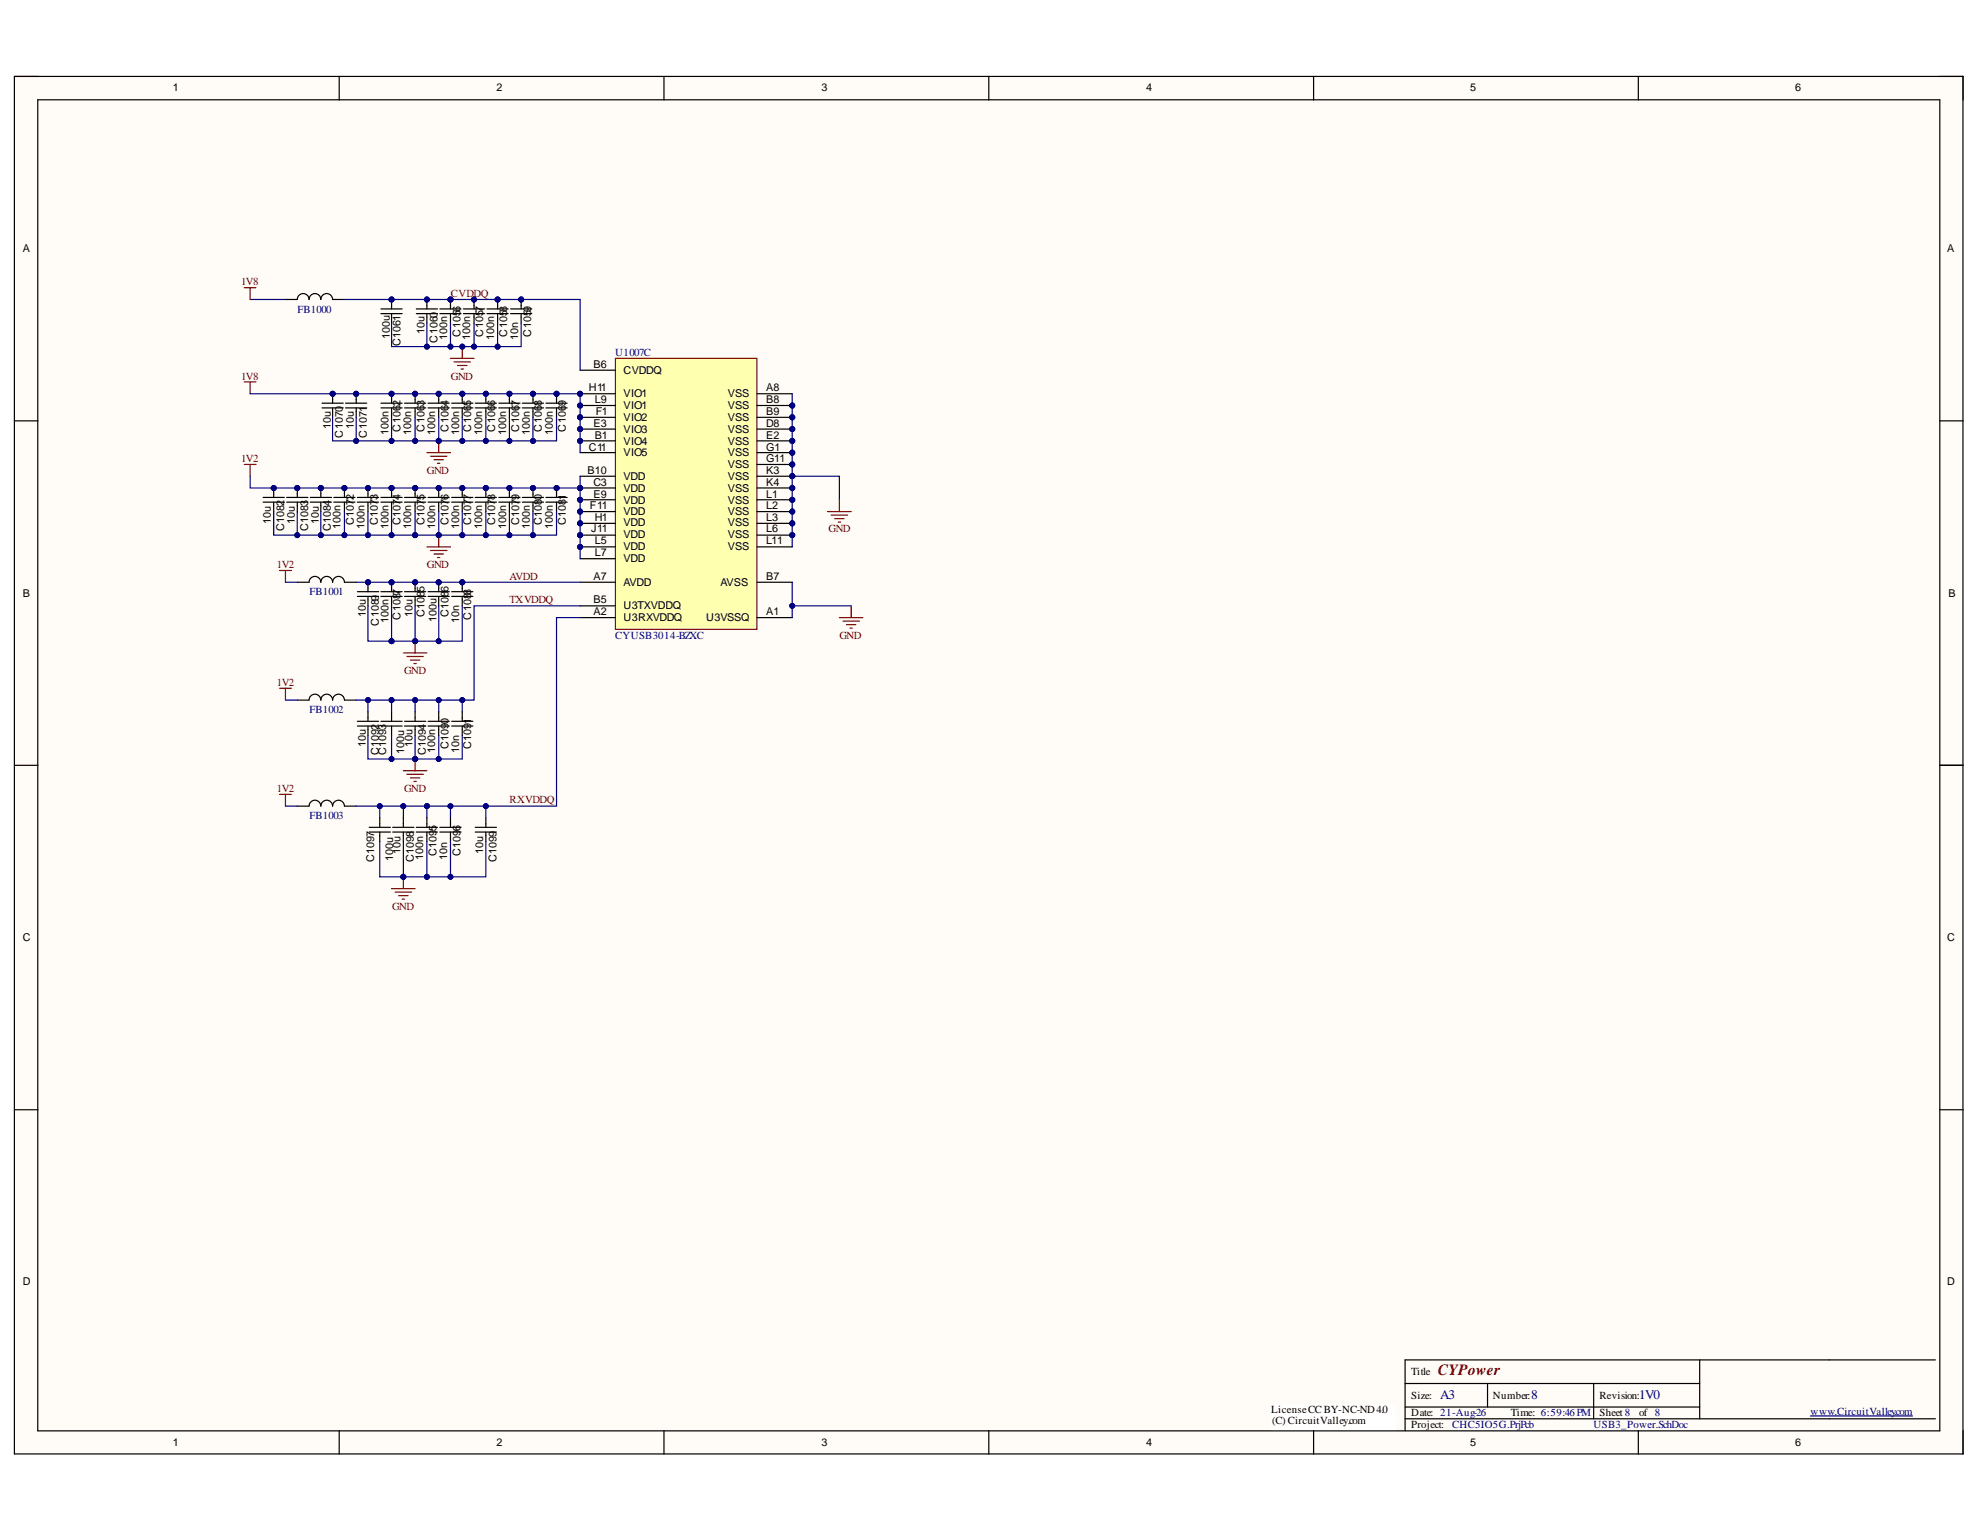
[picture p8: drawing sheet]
<svg xmlns="http://www.w3.org/2000/svg" width="279mm" height="216mm" viewBox="0 0 279 216" stroke-linecap="round" stroke-linejoin="round" font-family="sans-serif">
<defs><g id="words">
<text font-size="2.2" fill="#800000" x="202.9" y="194">CYPower</text>
<g font-size="1.9" fill="#000080">
<text x="203.2" y="197.4">A3</text>
<text x="216.1" y="197.4">8</text>
<text x="231.3" y="197.4">1V0</text>
</g>
<g font-size="1.5">
<text x="24.4" y="12.9">1</text>
<text x="70.1" y="12.9">2</text>
<text x="115.9" y="12.9">3</text>
<text x="161.8" y="12.9">4</text>
<text x="207.4" y="12.9">5</text>
<text x="253.3" y="12.9">6</text>
<text x="3.2" y="35.5">A</text>
<text x="274.8" y="35.5">A</text>
<text x="55" y="47.9" transform="rotate(-90 55 47.9)">100u</text>
<text x="59.9" y="47.2" transform="rotate(-90 59.9 47.2)">10u</text>
<text x="65" y="47.5" transform="rotate(-90 65 47.5)">C105</text>
<text x="65" y="44" transform="rotate(-90 65 44)">6</text>
<text x="68.2" y="47.5" transform="rotate(-90 68.2 47.5)">C105</text>
<text x="68.2" y="44" transform="rotate(-90 68.2 44)">7</text>
<text x="71.6" y="47.5" transform="rotate(-90 71.6 47.5)">C105</text>
<text x="71.6" y="44" transform="rotate(-90 71.6 44)">8</text>
<text x="75" y="47.5" transform="rotate(-90 75 47.5)">C105</text>
<text x="75" y="44" transform="rotate(-90 75 44)">9</text>
<text x="56.5" y="48.9" transform="rotate(-90 56.5 48.9)">C1061</text>
<text x="61.8" y="48.4" transform="rotate(-90 61.8 48.4)">C1060</text>
<text x="63.1" y="48" transform="rotate(-90 63.1 48)">100n</text>
<text x="66.3" y="48" transform="rotate(-90 66.3 48)">100n</text>
<text x="69.7" y="48" transform="rotate(-90 69.7 48)">100n</text>
<text x="73.1" y="48" transform="rotate(-90 73.1 48)">10n</text>
<text x="83.8" y="51.9">B6</text>
<text x="88" y="52.8">CVDDQ</text>
<text x="56.5" y="57.3" transform="rotate(-90 56.5 57.3)">2</text>
<text x="59.9" y="57.3" transform="rotate(-90 59.9 57.3)">3</text>
<text x="63.3" y="57.3" transform="rotate(-90 63.3 57.3)">4</text>
<text x="66.5" y="57.3" transform="rotate(-90 66.5 57.3)">5</text>
<text x="69.9" y="57.3" transform="rotate(-90 69.9 57.3)">6</text>
<text x="73.3" y="57.3" transform="rotate(-90 73.3 57.3)">7</text>
<text x="76.5" y="57.3" transform="rotate(-90 76.5 57.3)">8</text>
<text x="79.9" y="57.3" transform="rotate(-90 79.9 57.3)">9</text>
<text x="83.1" y="55.1">H11</text>
<text x="83.9" y="56.8">L9</text>
<text x="84.1" y="58.5">F1</text>
<text x="88" y="59.4">VIO2</text>
<text x="88" y="56">VIO1</text>
<text x="88" y="57.7">VIO1</text>
<text x="102.7" y="56">VSS</text>
<text x="102.7" y="57.7">VSS</text>
<text x="102.7" y="59.4">VSS</text>
<text x="108.1" y="55.1">A8</text>
<text x="108.1" y="56.8">B8</text>
<text x="108.1" y="58.5">B9</text>
<text x="46.7" y="60.6" transform="rotate(-90 46.7 60.6)">10u</text>
<text x="48.4" y="61.7" transform="rotate(-90 48.4 61.7)">C1070</text>
<text x="49.9" y="60.6" transform="rotate(-90 49.9 60.6)">10u</text>
<text x="51.8" y="61.7" transform="rotate(-90 51.8 61.7)">C1071</text>
<text x="54.8" y="61.4" transform="rotate(-90 54.8 61.4)">100n</text>
<text x="56.5" y="60.9" transform="rotate(-90 56.5 60.9)">C106</text>
<text x="58" y="61.4" transform="rotate(-90 58 61.4)">100n</text>
<text x="59.9" y="60.9" transform="rotate(-90 59.9 60.9)">C106</text>
<text x="61.4" y="61.4" transform="rotate(-90 61.4 61.4)">100n</text>
<text x="63.3" y="60.9" transform="rotate(-90 63.3 60.9)">C106</text>
<text x="64.8" y="61.4" transform="rotate(-90 64.8 61.4)">100n</text>
<text x="66.5" y="60.9" transform="rotate(-90 66.5 60.9)">C106</text>
<text x="68" y="61.4" transform="rotate(-90 68 61.4)">100n</text>
<text x="69.9" y="60.9" transform="rotate(-90 69.9 60.9)">C106</text>
<text x="71.4" y="61.4" transform="rotate(-90 71.4 61.4)">100n</text>
<text x="73.3" y="60.9" transform="rotate(-90 73.3 60.9)">C106</text>
<text x="74.8" y="61.4" transform="rotate(-90 74.8 61.4)">100n</text>
<text x="76.5" y="60.9" transform="rotate(-90 76.5 60.9)">C106</text>
<text x="78" y="61.4" transform="rotate(-90 78 61.4)">100n</text>
<text x="79.9" y="60.9" transform="rotate(-90 79.9 60.9)">C106</text>
<text x="83.1" y="63.6">C11</text>
<text x="83.8" y="60.2">E3</text>
<text x="83.9" y="61.9">B1</text>
<text x="88" y="62.8">VIO4</text>
<text x="88" y="64.3">VIO5</text>
<text x="88" y="61.1">VIO3</text>
<text x="102.7" y="61.1">VSS</text>
<text x="102.7" y="62.8">VSS</text>
<text x="102.7" y="64.3">VSS</text>
<text x="102.7" y="66">VSS</text>
<text x="108.1" y="60.2">D8</text>
<text x="108.1" y="61.9">E2</text>
<text x="108.1" y="63.6">G1</text>
<text x="108.1" y="65.1">G11</text>
<text x="82.9" y="66.8">B10</text>
<text x="83.2" y="71.9">F11</text>
<text x="83.8" y="68.5">C3</text>
<text x="83.8" y="70.2">E9</text>
<text x="88" y="67.7">VDD</text>
<text x="88" y="69.4">VDD</text>
<text x="88" y="71.1">VDD</text>
<text x="102.7" y="67.7">VSS</text>
<text x="102.7" y="69.4">VSS</text>
<text x="102.7" y="71.1">VSS</text>
<text x="108.1" y="66.8">K3</text>
<text x="108.1" y="68.5">K4</text>
<text x="108.1" y="70.2">L1</text>
<text x="108.1" y="71.9">L2</text>
<text x="38.2" y="73.9" transform="rotate(-90 38.2 73.9)">10u</text>
<text x="40.1" y="74.9" transform="rotate(-90 40.1 74.9)">C1082</text>
<text x="41.6" y="73.9" transform="rotate(-90 41.6 73.9)">10u</text>
<text x="43.5" y="74.9" transform="rotate(-90 43.5 74.9)">C1083</text>
<text x="45" y="73.9" transform="rotate(-90 45 73.9)">10u</text>
<text x="46.7" y="74.9" transform="rotate(-90 46.7 74.9)">C1084</text>
<text x="48.1" y="74.6" transform="rotate(-90 48.1 74.6)">100n</text>
<text x="49.9" y="74.1" transform="rotate(-90 49.9 74.1)">C1072</text>
<text x="51.4" y="74.6" transform="rotate(-90 51.4 74.6)">100n</text>
<text x="53.3" y="74.1" transform="rotate(-90 53.3 74.1)">C1073</text>
<text x="54.8" y="74.6" transform="rotate(-90 54.8 74.6)">100n</text>
<text x="56.5" y="74.1" transform="rotate(-90 56.5 74.1)">C1074</text>
<text x="58" y="74.6" transform="rotate(-90 58 74.6)">100n</text>
<text x="59.9" y="74.1" transform="rotate(-90 59.9 74.1)">C1075</text>
<text x="61.4" y="74.6" transform="rotate(-90 61.4 74.6)">100n</text>
<text x="63.3" y="74.1" transform="rotate(-90 63.3 74.1)">C1076</text>
<text x="64.8" y="74.6" transform="rotate(-90 64.8 74.6)">100n</text>
<text x="66.5" y="74.1" transform="rotate(-90 66.5 74.1)">C1077</text>
<text x="68" y="74.6" transform="rotate(-90 68 74.6)">100n</text>
<text x="69.9" y="74.1" transform="rotate(-90 69.9 74.1)">C1078</text>
<text x="71.4" y="74.6" transform="rotate(-90 71.4 74.6)">100n</text>
<text x="73.3" y="74.1" transform="rotate(-90 73.3 74.1)">C1079</text>
<text x="74.8" y="74.6" transform="rotate(-90 74.8 74.6)">100n</text>
<text x="76.5" y="74.1" transform="rotate(-90 76.5 74.1)">C1080</text>
<text x="78" y="74.6" transform="rotate(-90 78 74.6)">100n</text>
<text x="79.9" y="74.1" transform="rotate(-90 79.9 74.1)">C1081</text>
<text x="83.4" y="75.1">J11</text>
<text x="83.9" y="73.6">H1</text>
<text x="83.9" y="76.8">L5</text>
<text x="88" y="72.7">VDD</text>
<text x="88" y="74.3">VDD</text>
<text x="88" y="76">VDD</text>
<text x="88" y="77.6">VDD</text>
<text x="102.7" y="72.7">VSS</text>
<text x="102.7" y="74.3">VSS</text>
<text x="102.7" y="76">VSS</text>
<text x="102.7" y="77.6">VSS</text>
<text x="108.1" y="73.6">L3</text>
<text x="108.1" y="75.1">L6</text>
<text x="108.1" y="76.8">L11</text>
<text x="56.5" y="83.9" transform="rotate(-90 56.5 83.9)">7</text>
<text x="66.5" y="83.9" transform="rotate(-90 66.5 83.9)">8</text>
<text x="83.8" y="81.9">A7</text>
<text x="83.9" y="78.5">L7</text>
<text x="88" y="82.7">AVDD</text>
<text x="88" y="79.3">VDD</text>
<text x="101.7" y="82.7">AVSS</text>
<text x="108.1" y="81.9">B7</text>
<text x="3.2" y="84.2">B</text>
<text x="51.6" y="87.1" transform="rotate(-90 51.6 87.1)">10u</text>
<text x="53.5" y="88.3" transform="rotate(-90 53.5 88.3)">C1089</text>
<text x="54.8" y="88" transform="rotate(-90 54.8 88)">100n</text>
<text x="56.5" y="87.5" transform="rotate(-90 56.5 87.5)">C108</text>
<text x="58.2" y="87.1" transform="rotate(-90 58.2 87.1)">10u</text>
<text x="59.9" y="87.1" transform="rotate(-90 59.9 87.1)">C1085</text>
<text x="61.6" y="87.8" transform="rotate(-90 61.6 87.8)">100u</text>
<text x="63.3" y="87.1" transform="rotate(-90 63.3 87.1)">C1086</text>
<text x="64.8" y="88" transform="rotate(-90 64.8 88)">10n</text>
<text x="66.5" y="87.5" transform="rotate(-90 66.5 87.5)">C108</text>
<text x="83.8" y="86.8">A2</text>
<text x="83.8" y="85.1">B5</text>
<text x="88" y="87.6">U3RXVDDQ</text>
<text x="88" y="85.9">U3TXVDDQ</text>
<text x="99.7" y="87.6">U3VSSQ</text>
<text x="108.1" y="86.8">A1</text>
<text x="275" y="84.2">B</text>
<text x="51.6" y="105.4" transform="rotate(-90 51.6 105.4)">10u</text>
<text x="53.5" y="106.6" transform="rotate(-90 53.5 106.6)">C1092</text>
<text x="54.5" y="106.6" transform="rotate(-90 54.5 106.6)">C1093</text>
<text x="57" y="106.4" transform="rotate(-90 57 106.4)">100u</text>
<text x="58.2" y="105.4" transform="rotate(-90 58.2 105.4)">10u</text>
<text x="60.1" y="106.6" transform="rotate(-90 60.1 106.6)">C1094</text>
<text x="61.4" y="106.2" transform="rotate(-90 61.4 106.2)">100n</text>
<text x="63.3" y="105.7" transform="rotate(-90 63.3 105.7)">C109</text>
<text x="63.3" y="102.2" transform="rotate(-90 63.3 102.2)">0</text>
<text x="64.8" y="106.2" transform="rotate(-90 64.8 106.2)">10n</text>
<text x="66.5" y="105.7" transform="rotate(-90 66.5 105.7)">C109</text>
<text x="66.5" y="102.2" transform="rotate(-90 66.5 102.2)">1</text>
<text x="61.6" y="117.2" transform="rotate(-90 61.6 117.2)">5</text>
<text x="65" y="117.2" transform="rotate(-90 65 117.2)">6</text>
<text x="52.8" y="121.6" transform="rotate(-90 52.8 121.6)">C1097</text>
<text x="55.5" y="121.5" transform="rotate(-90 55.5 121.5)">100u</text>
<text x="56.5" y="120.4" transform="rotate(-90 56.5 120.4)">10u</text>
<text x="58.4" y="121.6" transform="rotate(-90 58.4 121.6)">C1098</text>
<text x="59.7" y="121.3" transform="rotate(-90 59.7 121.3)">100n</text>
<text x="61.6" y="120.8" transform="rotate(-90 61.6 120.8)">C109</text>
<text x="63.1" y="121.3" transform="rotate(-90 63.1 121.3)">10n</text>
<text x="65" y="120.8" transform="rotate(-90 65 120.8)">C109</text>
<text x="68.2" y="120.4" transform="rotate(-90 68.2 120.4)">10u</text>
<text x="70.1" y="121.6" transform="rotate(-90 70.1 121.6)">C1099</text>
<text x="3.2" y="132.8">C</text>
<text x="274.8" y="132.8">C</text>
<text x="3.2" y="181.3">D</text>
<text x="274.8" y="181.3">D</text>
<text x="199.2" y="194">Title</text>
<text x="199.2" y="197.4">Size:</text>
<text x="210.7" y="197.4">Number:</text>
<text x="225.7" y="197.4">Revision:</text>
<text x="179.4" y="199.4">LicenseCCBY-NC-ND4.0</text>
<text x="179.5" y="201">(C) CircuitValley.com</text>
<text x="199.2" y="199.8">Date: 21-Aug-26</text>
<text x="199.2" y="201.5">Project:</text>
<text x="213.2" y="199.8">Time: 6:59:46PM</text>
<text x="225.7" y="199.8">Sheet8</text>
<text x="231.3" y="199.8">of 8</text>
<text x="24.4" y="204">1</text>
<text x="70.1" y="204">2</text>
<text x="115.9" y="204">3</text>
<text x="161.8" y="204">4</text>
<text x="207.4" y="204">5</text>
<text x="253.3" y="204">6</text>
</g>
<g font-size="1.5" fill="#800000">
<text x="34" y="40.3">1V8</text>
<text x="63.6" y="42">CVDDQ</text>
<text x="34" y="53.6">1V8</text>
<text x="63.6" y="53.6">GND</text>
<text x="34" y="65.1">1V2</text>
<text x="60.2" y="66.8">GND</text>
<text x="116.9" y="75.1">GND</text>
<text x="39.1" y="80.2">1V2</text>
<text x="60.2" y="80.2">GND</text>
<text x="71.9" y="81.9">AVDD</text>
<text x="71.9" y="85.1">TXVDDQ</text>
<text x="57" y="95.1">GND</text>
<text x="118.4" y="90.2">GND</text>
<text x="39.1" y="96.8">1V2</text>
<text x="39.1" y="111.8">1V2</text>
<text x="57" y="111.8">GND</text>
<text x="71.9" y="113.3">RXVDDQ</text>
<text x="55.3" y="128.4">GND</text>
</g>
<g font-size="1.5" fill="#000080">
<text x="42" y="44.2">FB1000</text>
<text x="86.8" y="50.2">U1007C</text>
<text x="43.7" y="83.9">FB1001</text>
<text x="86.8" y="90.2">CYUSB3014-BZXC</text>
<text x="43.7" y="100.7">FB1002</text>
<text x="43.7" y="115.5">FB1003</text>
<text x="204.9" y="201.5">CHC5IO5G.PrjPcb</text>
<text x="224.9" y="201.5">USB3_Power.SchDoc</text>
<text x="255.5" y="199.6">www.CircuitValley.com</text>
</g>
</g></defs>
<g fill="#fffcf8">
<path d="M2 10.8h275v194.4h-275z" fill-rule="evenodd"/>
<path d="M5.4 14.1h268.3v187.8h-268.3z" fill-rule="evenodd"/>
</g>
<g fill="none" stroke="#000" stroke-width=".17">
<path d="M5.3 14.1h268.4v187.8h-268.4zM47.9 10.8v3.3M93.7 10.8v3.3M139.5 10.8v3.3M185.4 10.8v3.3M231.2 10.8v3.3M2 59.4h3.4M40.3 42.3h1.7a.83 .83 0 0 1 .8-.9 .83 .83 0 0 1 .8 .9 .83 .83 0 0 1 .8-.9 .83 .83 0 0 1 .9 .9 .83 .83 0 0 1 .8-.9 .83 .83 0 0 1 .8 .9h1.7M273.7 59.4h3.3M2 108h3.4M273.7 108h3.3M2 156.6h3.4"/>
<path d="M273.7 156.6h3.3M198.3 195.2h41.5M198.3 198.5h41.5M209.9 195.2v3.3M224.9 195.2v5M239.8 191.9v8.3M273.1 191.9h-74.8v10M47.9 201.9v3.3M93.7 201.9v3.3M139.5 201.9v3.3M185.4 201.9v3.3M198.3 200.2h74.8"/>
<path d="M231.2 201.9v3.3M277 205.2h-275v-194.4h275v194.4"/>
</g>
<path d="M35.3 42.3h5M255.5 199.8h14.4" fill="none" stroke="#000080" stroke-width=".17"/>
<path d="M34.5 40.6h1.6M35.3 40.6v1.7" fill="none" stroke="#800000" stroke-width=".17"/>
<circle cx="63.6" cy="42.3" r=".33" fill="#000080"/>
<circle cx="63.6" cy="42.3" r=".33" fill="none" stroke="#000080" stroke-width=".17"/>
<path d="M63.6 42.3v.8M63.6 44.8v.8" fill="none" stroke="#000" stroke-width=".17"/>
<circle cx="63.6" cy="42.3" r=".33" fill="#000080"/>
<circle cx="63.6" cy="42.3" r=".33" fill="none" stroke="#000080" stroke-width=".17"/>
<path d="M62.1 43.6h3M62.1 44.3h3M63.6 43.1v.5M63.6 44.3v.5" fill="none" stroke="#000" stroke-width=".17"/>
<circle cx="73.5" cy="42.3" r=".33" fill="#000080"/>
<circle cx="73.5" cy="42.3" r=".33" fill="none" stroke="#000080" stroke-width=".17"/>
<path d="M73.5 42.3v.8M73.5 44.8v.8" fill="none" stroke="#000" stroke-width=".17"/>
<circle cx="73.5" cy="42.3" r=".33" fill="#000080"/>
<circle cx="73.5" cy="42.3" r=".33" fill="none" stroke="#000080" stroke-width=".17"/>
<path d="M72 43.6h3M72 44.3h3M73.5 43.1v.5M73.5 44.3v.5" fill="none" stroke="#000" stroke-width=".17"/>
<circle cx="60.2" cy="42.3" r=".33" fill="#000080"/>
<circle cx="60.2" cy="42.3" r=".33" fill="none" stroke="#000080" stroke-width=".17"/>
<path d="M60.2 42.3v.8" fill="none" stroke="#000" stroke-width=".17"/>
<circle cx="60.2" cy="42.3" r=".33" fill="#000080"/>
<circle cx="60.2" cy="42.3" r=".33" fill="none" stroke="#000080" stroke-width=".17"/>
<path d="M58.7 44.3h3M58.7 43.6h3M60.2 43.1v.5M60.2 44.3v1.3" fill="none" stroke="#000" stroke-width=".17"/>
<circle cx="66.9" cy="42.3" r=".33" fill="#000080"/>
<circle cx="66.9" cy="42.3" r=".33" fill="none" stroke="#000080" stroke-width=".17"/>
<path d="M66.9 42.3v.8M66.9 44.8v.8" fill="none" stroke="#000" stroke-width=".17"/>
<circle cx="66.9" cy="42.3" r=".33" fill="#000080"/>
<circle cx="66.9" cy="42.3" r=".33" fill="none" stroke="#000080" stroke-width=".17"/>
<path d="M65.4 43.6h3M65.4 44.3h3M66.9 43.1v.5M66.9 44.3v.5" fill="none" stroke="#000" stroke-width=".17"/>
<circle cx="70.2" cy="42.3" r=".33" fill="#000080"/>
<circle cx="70.2" cy="42.3" r=".33" fill="none" stroke="#000080" stroke-width=".17"/>
<path d="M70.2 42.3v.8M70.2 44.8v.8" fill="none" stroke="#000" stroke-width=".17"/>
<circle cx="70.2" cy="42.3" r=".33" fill="#000080"/>
<g fill="none" stroke="#000080" stroke-width=".17">
<path d="M70.2 45.6v3.3"/>
<circle cx="70.2" cy="42.3" r=".33"/>
</g>
<path d="M68.7 43.6h3M68.7 44.3h3M70.2 43.1v.5M70.2 44.3v.5" fill="none" stroke="#000" stroke-width=".17"/>
<circle cx="70.2" cy="48.9" r=".33" fill="#000080"/>
<g fill="none" stroke="#000080" stroke-width=".17">
<path d="M66.9 45.6v3.3"/>
<circle cx="70.2" cy="48.9" r=".33"/>
</g>
<circle cx="66.9" cy="48.9" r=".33" fill="#000080"/>
<g fill="none" stroke="#000080" stroke-width=".17">
<path d="M63.6 45.6v3.3h9.9v-3.3"/>
<circle cx="66.9" cy="48.9" r=".33"/>
</g>
<circle cx="63.6" cy="48.9" r=".33" fill="#000080"/>
<circle cx="63.6" cy="48.9" r=".33" fill="none" stroke="#000080" stroke-width=".17"/>
<circle cx="65.2" cy="48.9" r=".33" fill="#000080"/>
<circle cx="65.2" cy="48.9" r=".33" fill="none" stroke="#000080" stroke-width=".17"/>
<circle cx="66.9" cy="48.9" r=".33" fill="#000080"/>
<circle cx="66.9" cy="48.9" r=".33" fill="none" stroke="#000080" stroke-width=".17"/>
<circle cx="70.2" cy="48.9" r=".33" fill="#000080"/>
<g fill="none" stroke="#000080" stroke-width=".17">
<path d="M60.2 45.6v3.3h3.4"/>
<circle cx="70.2" cy="48.9" r=".33"/>
</g>
<circle cx="60.2" cy="48.9" r=".33" fill="#000080"/>
<circle cx="60.2" cy="48.9" r=".33" fill="none" stroke="#000080" stroke-width=".17"/>
<circle cx="63.6" cy="48.9" r=".33" fill="#000080"/>
<circle cx="63.6" cy="48.9" r=".33" fill="none" stroke="#000080" stroke-width=".17"/>
<path d="M63.6 50.6h3.3M64.1 51.1h2.3M64.6 51.6h1.3M65.1 52.1h.3M65.2 48.9v1.7" fill="none" stroke="#800000" stroke-width=".17"/>
<circle cx="65.2" cy="48.9" r=".33" fill="#000080"/>
<circle cx="65.2" cy="48.9" r=".33" fill="none" stroke="#000080" stroke-width=".17"/>
<circle cx="81.9" cy="62.2" r=".33" fill="#000080"/>
<circle cx="81.9" cy="62.2" r=".33" fill="none" stroke="#000080" stroke-width=".17"/>
<circle cx="111.8" cy="57.2" r=".33" fill="#000080"/>
<circle cx="111.8" cy="57.2" r=".33" fill="none" stroke="#000080" stroke-width=".17"/>
<circle cx="111.8" cy="58.9" r=".33" fill="#000080"/>
<circle cx="111.8" cy="58.9" r=".33" fill="none" stroke="#000080" stroke-width=".17"/>
<circle cx="81.9" cy="68.9" r=".33" fill="#000080"/>
<circle cx="81.9" cy="68.9" r=".33" fill="none" stroke="#000080" stroke-width=".17"/>
<circle cx="111.8" cy="60.5" r=".33" fill="#000080"/>
<circle cx="111.8" cy="60.5" r=".33" fill="none" stroke="#000080" stroke-width=".17"/>
<circle cx="111.8" cy="62.2" r=".33" fill="#000080"/>
<circle cx="111.8" cy="62.2" r=".33" fill="none" stroke="#000080" stroke-width=".17"/>
<circle cx="81.9" cy="60.5" r=".33" fill="#000080"/>
<circle cx="81.9" cy="60.5" r=".33" fill="none" stroke="#000080" stroke-width=".17"/>
<circle cx="81.9" cy="70.5" r=".33" fill="#000080"/>
<circle cx="81.9" cy="70.5" r=".33" fill="none" stroke="#000080" stroke-width=".17"/>
<circle cx="81.9" cy="58.9" r=".33" fill="#000080"/>
<circle cx="81.9" cy="58.9" r=".33" fill="none" stroke="#000080" stroke-width=".17"/>
<circle cx="81.9" cy="72.2" r=".33" fill="#000080"/>
<circle cx="81.9" cy="72.2" r=".33" fill="none" stroke="#000080" stroke-width=".17"/>
<circle cx="111.8" cy="63.9" r=".33" fill="#000080"/>
<circle cx="111.8" cy="63.9" r=".33" fill="none" stroke="#000080" stroke-width=".17"/>
<circle cx="111.8" cy="65.5" r=".33" fill="#000080"/>
<circle cx="111.8" cy="65.5" r=".33" fill="none" stroke="#000080" stroke-width=".17"/>
<circle cx="81.9" cy="73.8" r=".33" fill="#000080"/>
<circle cx="81.9" cy="73.8" r=".33" fill="none" stroke="#000080" stroke-width=".17"/>
<circle cx="81.9" cy="55.6" r=".33" fill="#000080"/>
<circle cx="81.9" cy="55.6" r=".33" fill="none" stroke="#000080" stroke-width=".17"/>
<circle cx="81.9" cy="75.5" r=".33" fill="#000080"/>
<circle cx="81.9" cy="75.5" r=".33" fill="none" stroke="#000080" stroke-width=".17"/>
<circle cx="111.8" cy="67.2" r=".33" fill="#000080"/>
<circle cx="111.8" cy="67.2" r=".33" fill="none" stroke="#000080" stroke-width=".17"/>
<circle cx="111.8" cy="68.9" r=".33" fill="#000080"/>
<circle cx="111.8" cy="68.9" r=".33" fill="none" stroke="#000080" stroke-width=".17"/>
<circle cx="111.8" cy="70.5" r=".33" fill="#000080"/>
<circle cx="111.8" cy="70.5" r=".33" fill="none" stroke="#000080" stroke-width=".17"/>
<circle cx="111.8" cy="72.2" r=".33" fill="#000080"/>
<circle cx="111.8" cy="72.2" r=".33" fill="none" stroke="#000080" stroke-width=".17"/>
<circle cx="111.8" cy="73.8" r=".33" fill="#000080"/>
<circle cx="111.8" cy="73.8" r=".33" fill="none" stroke="#000080" stroke-width=".17"/>
<circle cx="81.9" cy="77.2" r=".33" fill="#000080"/>
<circle cx="81.9" cy="77.2" r=".33" fill="none" stroke="#000080" stroke-width=".17"/>
<circle cx="111.8" cy="75.5" r=".33" fill="#000080"/>
<circle cx="111.8" cy="75.5" r=".33" fill="none" stroke="#000080" stroke-width=".17"/>
<circle cx="81.9" cy="57.2" r=".33" fill="#000080"/>
<circle cx="81.9" cy="57.2" r=".33" fill="none" stroke="#000080" stroke-width=".17"/>
<path d="M86.8 50.6h20v38.2h-20z" fill-rule="evenodd" fill="#ffffb0"/>
<path d="M86.8 50.6h20v38.2h-20z" fill="none" stroke="#800000" stroke-width=".17"/>
<path d="M106.8 55.6h5M81.9 62.2h4.9M81.9 87.2h4.9M81.9 82.2h4.9M106.8 87.2h5" fill="none" stroke="#000" stroke-width=".17"/>
<circle cx="81.9" cy="62.2" r=".33" fill="#000080"/>
<circle cx="81.9" cy="62.2" r=".33" fill="none" stroke="#000080" stroke-width=".17"/>
<path d="M106.8 57.2h5M106.8 82.2h5" fill="none" stroke="#000" stroke-width=".17"/>
<circle cx="111.8" cy="57.2" r=".33" fill="#000080"/>
<circle cx="111.8" cy="57.2" r=".33" fill="none" stroke="#000080" stroke-width=".17"/>
<path d="M106.8 58.9h5" fill="none" stroke="#000" stroke-width=".17"/>
<circle cx="111.8" cy="58.9" r=".33" fill="#000080"/>
<circle cx="111.8" cy="58.9" r=".33" fill="none" stroke="#000080" stroke-width=".17"/>
<path d="M81.9 67.2h4.9M81.9 68.9h4.9" fill="none" stroke="#000" stroke-width=".17"/>
<circle cx="81.9" cy="68.9" r=".33" fill="#000080"/>
<circle cx="81.9" cy="68.9" r=".33" fill="none" stroke="#000080" stroke-width=".17"/>
<path d="M81.9 63.9h4.9M106.8 60.6h5" fill="none" stroke="#000" stroke-width=".17"/>
<circle cx="111.8" cy="60.5" r=".33" fill="#000080"/>
<circle cx="111.8" cy="60.5" r=".33" fill="none" stroke="#000080" stroke-width=".17"/>
<path d="M106.8 62.2h5" fill="none" stroke="#000" stroke-width=".17"/>
<circle cx="111.8" cy="62.2" r=".33" fill="#000080"/>
<circle cx="111.8" cy="62.2" r=".33" fill="none" stroke="#000080" stroke-width=".17"/>
<path d="M81.9 60.6h4.9" fill="none" stroke="#000" stroke-width=".17"/>
<circle cx="81.9" cy="60.5" r=".33" fill="#000080"/>
<circle cx="81.9" cy="60.5" r=".33" fill="none" stroke="#000080" stroke-width=".17"/>
<path d="M81.9 70.5h4.9" fill="none" stroke="#000" stroke-width=".17"/>
<circle cx="81.9" cy="70.5" r=".33" fill="#000080"/>
<circle cx="81.9" cy="70.5" r=".33" fill="none" stroke="#000080" stroke-width=".17"/>
<path d="M81.9 58.9h4.9" fill="none" stroke="#000" stroke-width=".17"/>
<circle cx="81.9" cy="58.9" r=".33" fill="#000080"/>
<circle cx="81.9" cy="58.9" r=".33" fill="none" stroke="#000080" stroke-width=".17"/>
<path d="M81.9 72.2h4.9" fill="none" stroke="#000" stroke-width=".17"/>
<circle cx="81.9" cy="72.2" r=".33" fill="#000080"/>
<circle cx="81.9" cy="72.2" r=".33" fill="none" stroke="#000080" stroke-width=".17"/>
<path d="M106.8 63.9h5" fill="none" stroke="#000" stroke-width=".17"/>
<circle cx="111.8" cy="63.9" r=".33" fill="#000080"/>
<circle cx="111.8" cy="63.9" r=".33" fill="none" stroke="#000080" stroke-width=".17"/>
<path d="M106.8 65.5h5" fill="none" stroke="#000" stroke-width=".17"/>
<circle cx="111.8" cy="65.5" r=".33" fill="#000080"/>
<circle cx="111.8" cy="65.5" r=".33" fill="none" stroke="#000080" stroke-width=".17"/>
<path d="M81.9 73.9h4.9" fill="none" stroke="#000" stroke-width=".17"/>
<circle cx="81.9" cy="73.8" r=".33" fill="#000080"/>
<circle cx="81.9" cy="73.8" r=".33" fill="none" stroke="#000080" stroke-width=".17"/>
<path d="M81.9 55.6h4.9" fill="none" stroke="#000" stroke-width=".17"/>
<circle cx="81.9" cy="55.6" r=".33" fill="#000080"/>
<circle cx="81.9" cy="55.6" r=".33" fill="none" stroke="#000080" stroke-width=".17"/>
<path d="M81.9 75.5h4.9" fill="none" stroke="#000" stroke-width=".17"/>
<circle cx="81.9" cy="75.5" r=".33" fill="#000080"/>
<circle cx="81.9" cy="75.5" r=".33" fill="none" stroke="#000080" stroke-width=".17"/>
<path d="M106.8 67.2h5" fill="none" stroke="#000" stroke-width=".17"/>
<circle cx="111.8" cy="67.2" r=".33" fill="#000080"/>
<circle cx="111.8" cy="67.2" r=".33" fill="none" stroke="#000080" stroke-width=".17"/>
<path d="M106.8 68.9h5" fill="none" stroke="#000" stroke-width=".17"/>
<circle cx="111.8" cy="68.9" r=".33" fill="#000080"/>
<circle cx="111.8" cy="68.9" r=".33" fill="none" stroke="#000080" stroke-width=".17"/>
<path d="M106.8 70.5h5" fill="none" stroke="#000" stroke-width=".17"/>
<circle cx="111.8" cy="70.5" r=".33" fill="#000080"/>
<circle cx="111.8" cy="70.5" r=".33" fill="none" stroke="#000080" stroke-width=".17"/>
<path d="M106.8 72.2h5" fill="none" stroke="#000" stroke-width=".17"/>
<circle cx="111.8" cy="72.2" r=".33" fill="#000080"/>
<circle cx="111.8" cy="72.2" r=".33" fill="none" stroke="#000080" stroke-width=".17"/>
<path d="M106.8 73.9h5" fill="none" stroke="#000" stroke-width=".17"/>
<circle cx="111.8" cy="73.8" r=".33" fill="#000080"/>
<circle cx="111.8" cy="73.8" r=".33" fill="none" stroke="#000080" stroke-width=".17"/>
<path d="M81.9 77.2h4.9" fill="none" stroke="#000" stroke-width=".17"/>
<circle cx="81.9" cy="77.2" r=".33" fill="#000080"/>
<circle cx="81.9" cy="77.2" r=".33" fill="none" stroke="#000080" stroke-width=".17"/>
<path d="M106.8 75.5h5" fill="none" stroke="#000" stroke-width=".17"/>
<circle cx="111.8" cy="75.5" r=".33" fill="#000080"/>
<circle cx="111.8" cy="75.5" r=".33" fill="none" stroke="#000080" stroke-width=".17"/>
<path d="M81.9 57.2h4.9M81.9 78.8h4.9" fill="none" stroke="#000" stroke-width=".17"/>
<circle cx="81.9" cy="57.2" r=".33" fill="#000080"/>
<circle cx="81.9" cy="57.2" r=".33" fill="none" stroke="#000080" stroke-width=".17"/>
<path d="M81.9 52.2h4.9M106.8 77.2h5M81.9 85.5h4.9" fill="none" stroke="#000" stroke-width=".17"/>
<path d="M34.5 53.9h1.6M35.3 53.9v1.7" fill="none" stroke="#800000" stroke-width=".17"/>
<circle cx="55.3" cy="55.6" r=".33" fill="#000080"/>
<circle cx="55.3" cy="55.6" r=".33" fill="none" stroke="#000080" stroke-width=".17"/>
<path d="M55.3 55.6v.8M55.3 58.1v.8" fill="none" stroke="#000" stroke-width=".17"/>
<circle cx="55.3" cy="55.6" r=".33" fill="#000080"/>
<circle cx="55.3" cy="55.6" r=".33" fill="none" stroke="#000080" stroke-width=".17"/>
<path d="M53.8 56.9h2.9M53.8 57.6h2.9M55.3 56.4v.5M55.3 57.6v.5" fill="none" stroke="#000" stroke-width=".17"/>
<circle cx="58.6" cy="55.6" r=".33" fill="#000080"/>
<circle cx="58.6" cy="55.6" r=".33" fill="none" stroke="#000080" stroke-width=".17"/>
<path d="M58.6 55.6v.8M58.6 58.1v.8" fill="none" stroke="#000" stroke-width=".17"/>
<circle cx="58.6" cy="55.6" r=".33" fill="#000080"/>
<circle cx="58.6" cy="55.6" r=".33" fill="none" stroke="#000080" stroke-width=".17"/>
<path d="M57.1 56.9h3M57.1 57.6h3M58.6 56.4v.5M58.6 57.6v.5" fill="none" stroke="#000" stroke-width=".17"/>
<circle cx="61.9" cy="55.6" r=".33" fill="#000080"/>
<circle cx="61.9" cy="55.6" r=".33" fill="none" stroke="#000080" stroke-width=".17"/>
<path d="M61.9 55.6v.8M61.9 58.1v.8" fill="none" stroke="#000" stroke-width=".17"/>
<circle cx="61.9" cy="55.6" r=".33" fill="#000080"/>
<circle cx="61.9" cy="55.6" r=".33" fill="none" stroke="#000080" stroke-width=".17"/>
<path d="M60.4 56.9h3M60.4 57.6h3M61.9 56.4v.5M61.9 57.6v.5" fill="none" stroke="#000" stroke-width=".17"/>
<circle cx="65.2" cy="55.6" r=".33" fill="#000080"/>
<circle cx="65.2" cy="55.6" r=".33" fill="none" stroke="#000080" stroke-width=".17"/>
<path d="M65.2 55.6v.8M65.2 58.1v.8" fill="none" stroke="#000" stroke-width=".17"/>
<circle cx="65.2" cy="55.6" r=".33" fill="#000080"/>
<circle cx="65.2" cy="55.6" r=".33" fill="none" stroke="#000080" stroke-width=".17"/>
<path d="M63.7 56.9h3M63.7 57.6h3M65.2 56.4v.5M65.2 57.6v.5" fill="none" stroke="#000" stroke-width=".17"/>
<circle cx="68.6" cy="55.6" r=".33" fill="#000080"/>
<circle cx="68.6" cy="55.6" r=".33" fill="none" stroke="#000080" stroke-width=".17"/>
<path d="M68.6 55.6v.8M68.6 58.1v.8" fill="none" stroke="#000" stroke-width=".17"/>
<circle cx="68.6" cy="55.6" r=".33" fill="#000080"/>
<circle cx="68.6" cy="55.6" r=".33" fill="none" stroke="#000080" stroke-width=".17"/>
<path d="M67.1 56.9h3M67.1 57.6h3M68.6 56.4v.5M68.6 57.6v.5" fill="none" stroke="#000" stroke-width=".17"/>
<circle cx="71.9" cy="55.6" r=".33" fill="#000080"/>
<circle cx="71.9" cy="55.6" r=".33" fill="none" stroke="#000080" stroke-width=".17"/>
<path d="M71.9 55.6v.8M71.9 58.1v.8" fill="none" stroke="#000" stroke-width=".17"/>
<circle cx="71.9" cy="55.6" r=".33" fill="#000080"/>
<circle cx="71.9" cy="55.6" r=".33" fill="none" stroke="#000080" stroke-width=".17"/>
<path d="M70.4 56.9h3M70.4 57.6h3M71.9 56.4v.5M71.9 57.6v.5" fill="none" stroke="#000" stroke-width=".17"/>
<circle cx="50.3" cy="55.6" r=".33" fill="#000080"/>
<circle cx="50.3" cy="55.6" r=".33" fill="none" stroke="#000080" stroke-width=".17"/>
<path d="M50.3 55.6v.8" fill="none" stroke="#000" stroke-width=".17"/>
<circle cx="50.3" cy="55.6" r=".33" fill="#000080"/>
<circle cx="50.3" cy="55.6" r=".33" fill="none" stroke="#000080" stroke-width=".17"/>
<path d="M48.8 57.6h3M48.8 56.9h3M50.3 56.4v.5M50.3 57.6v1.3" fill="none" stroke="#000" stroke-width=".17"/>
<circle cx="75.2" cy="55.6" r=".33" fill="#000080"/>
<circle cx="75.2" cy="55.6" r=".33" fill="none" stroke="#000080" stroke-width=".17"/>
<path d="M75.2 55.6v.8M75.2 58.1v.8" fill="none" stroke="#000" stroke-width=".17"/>
<circle cx="75.2" cy="55.6" r=".33" fill="#000080"/>
<circle cx="75.2" cy="55.6" r=".33" fill="none" stroke="#000080" stroke-width=".17"/>
<path d="M73.7 56.9h3M73.7 57.6h3M75.2 56.4v.5M75.2 57.6v.5" fill="none" stroke="#000" stroke-width=".17"/>
<circle cx="78.5" cy="55.6" r=".33" fill="#000080"/>
<circle cx="78.5" cy="55.6" r=".33" fill="none" stroke="#000080" stroke-width=".17"/>
<path d="M78.5 55.6v.8M78.5 58.1v.8" fill="none" stroke="#000" stroke-width=".17"/>
<circle cx="78.5" cy="55.6" r=".33" fill="#000080"/>
<circle cx="78.5" cy="55.6" r=".33" fill="none" stroke="#000080" stroke-width=".17"/>
<path d="M77 56.9h3M77 57.6h3M78.5 56.4v.5M78.5 57.6v.5" fill="none" stroke="#000" stroke-width=".17"/>
<circle cx="46.9" cy="55.6" r=".33" fill="#000080"/>
<circle cx="46.9" cy="55.6" r=".33" fill="none" stroke="#000080" stroke-width=".17"/>
<path d="M46.9 55.6v.8" fill="none" stroke="#000" stroke-width=".17"/>
<circle cx="46.9" cy="55.6" r=".33" fill="#000080"/>
<g fill="none" stroke="#000080" stroke-width=".17">
<path d="M55.3 58.9v3.3h6.6"/>
<circle cx="46.9" cy="55.6" r=".33"/>
</g>
<path d="M45.4 57.6h3M45.4 56.9h3M46.9 56.4v.5M46.9 57.6v1.3" fill="none" stroke="#000" stroke-width=".17"/>
<circle cx="55.3" cy="62.2" r=".33" fill="#000080"/>
<circle cx="55.3" cy="62.2" r=".33" fill="none" stroke="#000080" stroke-width=".17"/>
<circle cx="58.6" cy="62.2" r=".33" fill="#000080"/>
<circle cx="58.6" cy="62.2" r=".33" fill="none" stroke="#000080" stroke-width=".17"/>
<circle cx="61.9" cy="62.2" r=".33" fill="#000080"/>
<g fill="none" stroke="#000080" stroke-width=".17">
<path d="M46.9 58.9v3.3h3.4"/>
<circle cx="61.9" cy="62.2" r=".33"/>
</g>
<circle cx="50.3" cy="62.2" r=".33" fill="#000080"/>
<g fill="none" stroke="#000080" stroke-width=".17">
<path d="M68.6 58.9v3.3h3.3v-3.3"/>
<circle cx="50.3" cy="62.2" r=".33"/>
</g>
<circle cx="71.9" cy="62.2" r=".33" fill="#000080"/>
<circle cx="71.9" cy="62.2" r=".33" fill="none" stroke="#000080" stroke-width=".17"/>
<circle cx="68.6" cy="62.2" r=".33" fill="#000080"/>
<g fill="none" stroke="#000080" stroke-width=".17">
<path d="M50.3 58.9v3.3h5"/>
<circle cx="68.6" cy="62.2" r=".33"/>
</g>
<circle cx="50.3" cy="62.2" r=".33" fill="#000080"/>
<circle cx="50.3" cy="62.2" r=".33" fill="none" stroke="#000080" stroke-width=".17"/>
<circle cx="55.3" cy="62.2" r=".33" fill="#000080"/>
<g fill="none" stroke="#000080" stroke-width=".17">
<path d="M78.5 58.9v3.3h-6.6"/>
<circle cx="55.3" cy="62.2" r=".33"/>
</g>
<circle cx="75.2" cy="62.2" r=".33" fill="#000080"/>
<circle cx="75.2" cy="62.2" r=".33" fill="none" stroke="#000080" stroke-width=".17"/>
<circle cx="71.9" cy="62.2" r=".33" fill="#000080"/>
<g fill="none" stroke="#000080" stroke-width=".17">
<path d="M75.2 58.9v3.3"/>
<circle cx="71.9" cy="62.2" r=".33"/>
</g>
<circle cx="75.2" cy="62.2" r=".33" fill="#000080"/>
<g fill="none" stroke="#000080" stroke-width=".17">
<path d="M65.2 58.9v3.3h3.4"/>
<circle cx="75.2" cy="62.2" r=".33"/>
</g>
<circle cx="68.6" cy="62.2" r=".33" fill="#000080"/>
<circle cx="68.6" cy="62.2" r=".33" fill="none" stroke="#000080" stroke-width=".17"/>
<circle cx="65.2" cy="62.2" r=".33" fill="#000080"/>
<g fill="none" stroke="#000080" stroke-width=".17">
<path d="M61.9 58.9v3.3h3.3"/>
<circle cx="65.2" cy="62.2" r=".33"/>
</g>
<circle cx="65.2" cy="62.2" r=".33" fill="#000080"/>
<circle cx="65.2" cy="62.2" r=".33" fill="none" stroke="#000080" stroke-width=".17"/>
<circle cx="61.9" cy="62.2" r=".33" fill="#000080"/>
<circle cx="61.9" cy="62.2" r=".33" fill="none" stroke="#000080" stroke-width=".17"/>
<path d="M60.2 63.9h3.4M60.7 64.4h2.4M61.2 64.9h1.4M61.7 65.4h.4M61.9 62.2v1.7" fill="none" stroke="#800000" stroke-width=".17"/>
<circle cx="61.9" cy="62.2" r=".33" fill="#000080"/>
<g fill="none" stroke="#000080" stroke-width=".17">
<path d="M58.6 58.9v3.3"/>
<circle cx="61.9" cy="62.2" r=".33"/>
</g>
<circle cx="58.6" cy="62.2" r=".33" fill="#000080"/>
<g fill="none" stroke="#000080" stroke-width=".17">
<path d="M35.3 55.6h46.6v8.3"/>
<circle cx="58.6" cy="62.2" r=".33"/>
</g>
<circle cx="81.9" cy="62.2" r=".33" fill="#000080"/>
<circle cx="81.9" cy="62.2" r=".33" fill="none" stroke="#000080" stroke-width=".17"/>
<circle cx="81.9" cy="60.5" r=".33" fill="#000080"/>
<circle cx="81.9" cy="60.5" r=".33" fill="none" stroke="#000080" stroke-width=".17"/>
<circle cx="81.9" cy="58.9" r=".33" fill="#000080"/>
<circle cx="81.9" cy="58.9" r=".33" fill="none" stroke="#000080" stroke-width=".17"/>
<circle cx="81.9" cy="57.2" r=".33" fill="#000080"/>
<circle cx="81.9" cy="57.2" r=".33" fill="none" stroke="#000080" stroke-width=".17"/>
<circle cx="81.9" cy="55.6" r=".33" fill="#000080"/>
<circle cx="81.9" cy="55.6" r=".33" fill="none" stroke="#000080" stroke-width=".17"/>
<circle cx="78.5" cy="55.6" r=".33" fill="#000080"/>
<circle cx="78.5" cy="55.6" r=".33" fill="none" stroke="#000080" stroke-width=".17"/>
<circle cx="75.2" cy="55.6" r=".33" fill="#000080"/>
<circle cx="75.2" cy="55.6" r=".33" fill="none" stroke="#000080" stroke-width=".17"/>
<circle cx="71.9" cy="55.6" r=".33" fill="#000080"/>
<circle cx="71.9" cy="55.6" r=".33" fill="none" stroke="#000080" stroke-width=".17"/>
<circle cx="68.6" cy="55.6" r=".33" fill="#000080"/>
<circle cx="68.6" cy="55.6" r=".33" fill="none" stroke="#000080" stroke-width=".17"/>
<circle cx="65.2" cy="55.6" r=".33" fill="#000080"/>
<circle cx="65.2" cy="55.6" r=".33" fill="none" stroke="#000080" stroke-width=".17"/>
<circle cx="61.9" cy="55.6" r=".33" fill="#000080"/>
<circle cx="61.9" cy="55.6" r=".33" fill="none" stroke="#000080" stroke-width=".17"/>
<circle cx="58.6" cy="55.6" r=".33" fill="#000080"/>
<circle cx="58.6" cy="55.6" r=".33" fill="none" stroke="#000080" stroke-width=".17"/>
<circle cx="55.3" cy="55.6" r=".33" fill="#000080"/>
<circle cx="55.3" cy="55.6" r=".33" fill="none" stroke="#000080" stroke-width=".17"/>
<circle cx="50.3" cy="55.6" r=".33" fill="#000080"/>
<circle cx="50.3" cy="55.6" r=".33" fill="none" stroke="#000080" stroke-width=".17"/>
<circle cx="46.9" cy="55.6" r=".33" fill="#000080"/>
<g fill="none" stroke="#000080" stroke-width=".17">
<path d="M111.8 67.2h6.6v3.3"/>
<circle cx="46.9" cy="55.6" r=".33"/>
</g>
<path d="M34.5 65.5h1.6M35.3 65.5v1.7" fill="none" stroke="#800000" stroke-width=".17"/>
<circle cx="111.8" cy="67.2" r=".33" fill="#000080"/>
<g fill="none" stroke="#000080" stroke-width=".17">
<path d="M35.3 67.2v1.7h46.6"/>
<circle cx="111.8" cy="67.2" r=".33"/>
</g>
<circle cx="38.6" cy="68.9" r=".33" fill="#000080"/>
<circle cx="38.6" cy="68.9" r=".33" fill="none" stroke="#000080" stroke-width=".17"/>
<circle cx="41.9" cy="68.9" r=".33" fill="#000080"/>
<circle cx="41.9" cy="68.9" r=".33" fill="none" stroke="#000080" stroke-width=".17"/>
<circle cx="45.3" cy="68.9" r=".33" fill="#000080"/>
<circle cx="45.3" cy="68.9" r=".33" fill="none" stroke="#000080" stroke-width=".17"/>
<circle cx="48.6" cy="68.9" r=".33" fill="#000080"/>
<circle cx="48.6" cy="68.9" r=".33" fill="none" stroke="#000080" stroke-width=".17"/>
<circle cx="51.9" cy="68.9" r=".33" fill="#000080"/>
<circle cx="51.9" cy="68.9" r=".33" fill="none" stroke="#000080" stroke-width=".17"/>
<circle cx="55.3" cy="68.9" r=".33" fill="#000080"/>
<circle cx="55.3" cy="68.9" r=".33" fill="none" stroke="#000080" stroke-width=".17"/>
<circle cx="58.6" cy="68.9" r=".33" fill="#000080"/>
<circle cx="58.6" cy="68.9" r=".33" fill="none" stroke="#000080" stroke-width=".17"/>
<circle cx="61.9" cy="68.9" r=".33" fill="#000080"/>
<circle cx="61.9" cy="68.9" r=".33" fill="none" stroke="#000080" stroke-width=".17"/>
<circle cx="65.2" cy="68.9" r=".33" fill="#000080"/>
<circle cx="65.2" cy="68.9" r=".33" fill="none" stroke="#000080" stroke-width=".17"/>
<circle cx="68.6" cy="68.9" r=".33" fill="#000080"/>
<circle cx="68.6" cy="68.9" r=".33" fill="none" stroke="#000080" stroke-width=".17"/>
<circle cx="71.9" cy="68.9" r=".33" fill="#000080"/>
<circle cx="71.9" cy="68.9" r=".33" fill="none" stroke="#000080" stroke-width=".17"/>
<circle cx="75.2" cy="68.9" r=".33" fill="#000080"/>
<circle cx="75.2" cy="68.9" r=".33" fill="none" stroke="#000080" stroke-width=".17"/>
<circle cx="78.5" cy="68.9" r=".33" fill="#000080"/>
<circle cx="78.5" cy="68.9" r=".33" fill="none" stroke="#000080" stroke-width=".17"/>
<circle cx="81.9" cy="68.9" r=".33" fill="#000080"/>
<circle cx="81.9" cy="68.9" r=".33" fill="none" stroke="#000080" stroke-width=".17"/>
<path d="M116.8 72.2h3.3M117.3 72.7h2.3M117.8 73.2h1.3M118.3 73.7h.3M118.4 70.5v1.7" fill="none" stroke="#800000" stroke-width=".17"/>
<circle cx="51.9" cy="68.9" r=".33" fill="#000080"/>
<circle cx="51.9" cy="68.9" r=".33" fill="none" stroke="#000080" stroke-width=".17"/>
<path d="M51.9 68.9v.8M51.9 71.4v.8" fill="none" stroke="#000" stroke-width=".17"/>
<circle cx="51.9" cy="68.9" r=".33" fill="#000080"/>
<circle cx="51.9" cy="68.9" r=".33" fill="none" stroke="#000080" stroke-width=".17"/>
<path d="M50.4 70.2h3M50.4 70.9h3M51.9 69.7v.5M51.9 70.9v.5" fill="none" stroke="#000" stroke-width=".17"/>
<circle cx="55.3" cy="68.9" r=".33" fill="#000080"/>
<circle cx="55.3" cy="68.9" r=".33" fill="none" stroke="#000080" stroke-width=".17"/>
<path d="M55.3 68.9v.8M55.3 71.4v.8" fill="none" stroke="#000" stroke-width=".17"/>
<circle cx="55.3" cy="68.9" r=".33" fill="#000080"/>
<circle cx="55.3" cy="68.9" r=".33" fill="none" stroke="#000080" stroke-width=".17"/>
<path d="M53.8 70.2h2.9M53.8 70.9h2.9M55.3 69.7v.5M55.3 70.9v.5" fill="none" stroke="#000" stroke-width=".17"/>
<circle cx="58.6" cy="68.9" r=".33" fill="#000080"/>
<circle cx="58.6" cy="68.9" r=".33" fill="none" stroke="#000080" stroke-width=".17"/>
<path d="M58.6 68.9v.8M58.6 71.4v.8" fill="none" stroke="#000" stroke-width=".17"/>
<circle cx="58.6" cy="68.9" r=".33" fill="#000080"/>
<circle cx="58.6" cy="68.9" r=".33" fill="none" stroke="#000080" stroke-width=".17"/>
<path d="M57.1 70.2h3M57.1 70.9h3M58.6 69.7v.5M58.6 70.9v.5" fill="none" stroke="#000" stroke-width=".17"/>
<circle cx="61.9" cy="68.9" r=".33" fill="#000080"/>
<circle cx="61.9" cy="68.9" r=".33" fill="none" stroke="#000080" stroke-width=".17"/>
<path d="M61.9 68.9v.8M61.9 71.4v.8" fill="none" stroke="#000" stroke-width=".17"/>
<circle cx="61.9" cy="68.9" r=".33" fill="#000080"/>
<circle cx="61.9" cy="68.9" r=".33" fill="none" stroke="#000080" stroke-width=".17"/>
<path d="M60.4 70.2h3M60.4 70.9h3M61.9 69.7v.5M61.9 70.9v.5" fill="none" stroke="#000" stroke-width=".17"/>
<circle cx="65.2" cy="68.9" r=".33" fill="#000080"/>
<circle cx="65.2" cy="68.9" r=".33" fill="none" stroke="#000080" stroke-width=".17"/>
<path d="M65.2 68.9v.8M65.2 71.4v.8" fill="none" stroke="#000" stroke-width=".17"/>
<circle cx="65.2" cy="68.9" r=".33" fill="#000080"/>
<circle cx="65.2" cy="68.9" r=".33" fill="none" stroke="#000080" stroke-width=".17"/>
<path d="M63.7 70.2h3M63.7 70.9h3M65.2 69.7v.5M65.2 70.9v.5" fill="none" stroke="#000" stroke-width=".17"/>
<circle cx="68.6" cy="68.9" r=".33" fill="#000080"/>
<circle cx="68.6" cy="68.9" r=".33" fill="none" stroke="#000080" stroke-width=".17"/>
<path d="M68.6 68.9v.8M68.6 71.4v.8" fill="none" stroke="#000" stroke-width=".17"/>
<circle cx="68.6" cy="68.9" r=".33" fill="#000080"/>
<circle cx="68.6" cy="68.9" r=".33" fill="none" stroke="#000080" stroke-width=".17"/>
<path d="M67.1 70.2h3M67.1 70.9h3M68.6 69.7v.5M68.6 70.9v.5" fill="none" stroke="#000" stroke-width=".17"/>
<circle cx="71.9" cy="68.9" r=".33" fill="#000080"/>
<circle cx="71.9" cy="68.9" r=".33" fill="none" stroke="#000080" stroke-width=".17"/>
<path d="M71.9 68.9v.8M71.9 71.4v.8" fill="none" stroke="#000" stroke-width=".17"/>
<circle cx="71.9" cy="68.9" r=".33" fill="#000080"/>
<circle cx="71.9" cy="68.9" r=".33" fill="none" stroke="#000080" stroke-width=".17"/>
<path d="M70.4 70.2h3M70.4 70.9h3M71.9 69.7v.5M71.9 70.9v.5" fill="none" stroke="#000" stroke-width=".17"/>
<circle cx="45.3" cy="68.9" r=".33" fill="#000080"/>
<circle cx="45.3" cy="68.9" r=".33" fill="none" stroke="#000080" stroke-width=".17"/>
<path d="M45.3 68.9v.8" fill="none" stroke="#000" stroke-width=".17"/>
<circle cx="45.3" cy="68.9" r=".33" fill="#000080"/>
<circle cx="45.3" cy="68.9" r=".33" fill="none" stroke="#000080" stroke-width=".17"/>
<path d="M43.8 70.9h3M43.8 70.2h3M45.3 69.7v.5M45.3 70.9v1.3" fill="none" stroke="#000" stroke-width=".17"/>
<circle cx="75.2" cy="68.9" r=".33" fill="#000080"/>
<circle cx="75.2" cy="68.9" r=".33" fill="none" stroke="#000080" stroke-width=".17"/>
<path d="M75.2 68.9v.8M75.2 71.4v.8" fill="none" stroke="#000" stroke-width=".17"/>
<circle cx="75.2" cy="68.9" r=".33" fill="#000080"/>
<circle cx="75.2" cy="68.9" r=".33" fill="none" stroke="#000080" stroke-width=".17"/>
<path d="M73.7 70.2h3M73.7 70.9h3M75.2 69.7v.5M75.2 70.9v.5" fill="none" stroke="#000" stroke-width=".17"/>
<circle cx="41.9" cy="68.9" r=".33" fill="#000080"/>
<circle cx="41.9" cy="68.9" r=".33" fill="none" stroke="#000080" stroke-width=".17"/>
<path d="M42 68.9v.8" fill="none" stroke="#000" stroke-width=".17"/>
<circle cx="41.9" cy="68.9" r=".33" fill="#000080"/>
<circle cx="41.9" cy="68.9" r=".33" fill="none" stroke="#000080" stroke-width=".17"/>
<path d="M40.5 70.9h2.9M40.5 70.2h2.9M42 69.7v.5M42 70.9v1.3" fill="none" stroke="#000" stroke-width=".17"/>
<circle cx="48.6" cy="68.9" r=".33" fill="#000080"/>
<circle cx="48.6" cy="68.9" r=".33" fill="none" stroke="#000080" stroke-width=".17"/>
<path d="M48.6 68.9v.8M48.6 71.4v.8" fill="none" stroke="#000" stroke-width=".17"/>
<circle cx="48.6" cy="68.9" r=".33" fill="#000080"/>
<circle cx="48.6" cy="68.9" r=".33" fill="none" stroke="#000080" stroke-width=".17"/>
<path d="M47.1 70.2h3M47.1 70.9h3M48.6 69.7v.5M48.6 70.9v.5" fill="none" stroke="#000" stroke-width=".17"/>
<circle cx="78.5" cy="68.9" r=".33" fill="#000080"/>
<circle cx="78.5" cy="68.9" r=".33" fill="none" stroke="#000080" stroke-width=".17"/>
<path d="M78.5 68.9v.8M78.5 71.4v.8" fill="none" stroke="#000" stroke-width=".17"/>
<circle cx="78.5" cy="68.9" r=".33" fill="#000080"/>
<circle cx="78.5" cy="68.9" r=".33" fill="none" stroke="#000080" stroke-width=".17"/>
<path d="M77 70.2h3M77 70.9h3M78.5 69.7v.5M78.5 70.9v.5" fill="none" stroke="#000" stroke-width=".17"/>
<circle cx="38.6" cy="68.9" r=".33" fill="#000080"/>
<circle cx="38.6" cy="68.9" r=".33" fill="none" stroke="#000080" stroke-width=".17"/>
<path d="M38.6 68.9v.8" fill="none" stroke="#000" stroke-width=".17"/>
<circle cx="38.6" cy="68.9" r=".33" fill="#000080"/>
<g fill="none" stroke="#000080" stroke-width=".17">
<path d="M55.3 72.2v3.3h3.3"/>
<circle cx="38.6" cy="68.9" r=".33"/>
</g>
<path d="M37.1 70.9h3M37.1 70.2h3M38.6 69.7v.5M38.6 70.9v1.3" fill="none" stroke="#000" stroke-width=".17"/>
<circle cx="55.3" cy="75.5" r=".33" fill="#000080"/>
<circle cx="55.3" cy="75.5" r=".33" fill="none" stroke="#000080" stroke-width=".17"/>
<circle cx="58.6" cy="75.5" r=".33" fill="#000080"/>
<g fill="none" stroke="#000080" stroke-width=".17">
<path d="M48.6 72.2v3.3"/>
<circle cx="58.6" cy="75.5" r=".33"/>
</g>
<circle cx="48.6" cy="75.5" r=".33" fill="#000080"/>
<g fill="none" stroke="#000080" stroke-width=".17">
<path d="M42 72.2v3.3h9.9"/>
<circle cx="48.6" cy="75.5" r=".33"/>
</g>
<circle cx="41.9" cy="75.5" r=".33" fill="#000080"/>
<circle cx="41.9" cy="75.5" r=".33" fill="none" stroke="#000080" stroke-width=".17"/>
<circle cx="45.3" cy="75.5" r=".33" fill="#000080"/>
<circle cx="45.3" cy="75.5" r=".33" fill="none" stroke="#000080" stroke-width=".17"/>
<circle cx="48.6" cy="75.5" r=".33" fill="#000080"/>
<circle cx="48.6" cy="75.5" r=".33" fill="none" stroke="#000080" stroke-width=".17"/>
<circle cx="51.9" cy="75.5" r=".33" fill="#000080"/>
<g fill="none" stroke="#000080" stroke-width=".17">
<path d="M51.9 72.2v3.3h3.4"/>
<circle cx="51.9" cy="75.5" r=".33"/>
</g>
<circle cx="51.9" cy="75.5" r=".33" fill="#000080"/>
<circle cx="51.9" cy="75.5" r=".33" fill="none" stroke="#000080" stroke-width=".17"/>
<circle cx="55.3" cy="75.5" r=".33" fill="#000080"/>
<g fill="none" stroke="#000080" stroke-width=".17">
<path d="M78.5 72.2v3.3h-3.3"/>
<circle cx="55.3" cy="75.5" r=".33"/>
</g>
<circle cx="75.2" cy="75.5" r=".33" fill="#000080"/>
<g fill="none" stroke="#000080" stroke-width=".17">
<path d="M75.2 72.2v3.3h-3.3"/>
<circle cx="75.2" cy="75.5" r=".33"/>
</g>
<circle cx="75.2" cy="75.5" r=".33" fill="#000080"/>
<circle cx="75.2" cy="75.5" r=".33" fill="none" stroke="#000080" stroke-width=".17"/>
<circle cx="71.9" cy="75.5" r=".33" fill="#000080"/>
<g fill="none" stroke="#000080" stroke-width=".17">
<path d="M45.3 72.2v3.3"/>
<circle cx="71.9" cy="75.5" r=".33"/>
</g>
<circle cx="45.3" cy="75.5" r=".33" fill="#000080"/>
<g fill="none" stroke="#000080" stroke-width=".17">
<path d="M68.6 72.2v3.3h3.3v-3.3"/>
<circle cx="45.3" cy="75.5" r=".33"/>
</g>
<circle cx="71.9" cy="75.5" r=".33" fill="#000080"/>
<circle cx="71.9" cy="75.5" r=".33" fill="none" stroke="#000080" stroke-width=".17"/>
<circle cx="68.6" cy="75.5" r=".33" fill="#000080"/>
<g fill="none" stroke="#000080" stroke-width=".17">
<path d="M38.6 72.2v3.3h3.4"/>
<circle cx="68.6" cy="75.5" r=".33"/>
</g>
<circle cx="41.9" cy="75.5" r=".33" fill="#000080"/>
<g fill="none" stroke="#000080" stroke-width=".17">
<path d="M58.6 75.5h3.3"/>
<circle cx="41.9" cy="75.5" r=".33"/>
</g>
<circle cx="58.6" cy="75.5" r=".33" fill="#000080"/>
<circle cx="58.6" cy="75.5" r=".33" fill="none" stroke="#000080" stroke-width=".17"/>
<circle cx="61.9" cy="75.5" r=".33" fill="#000080"/>
<g fill="none" stroke="#000080" stroke-width=".17">
<path d="M61.9 72.2v3.3h3.3"/>
<circle cx="61.9" cy="75.5" r=".33"/>
</g>
<circle cx="65.2" cy="75.5" r=".33" fill="#000080"/>
<circle cx="65.2" cy="75.5" r=".33" fill="none" stroke="#000080" stroke-width=".17"/>
<circle cx="61.9" cy="75.5" r=".33" fill="#000080"/>
<g fill="none" stroke="#000080" stroke-width=".17">
<path d="M58.6 72.2v3.3"/>
<circle cx="61.9" cy="75.5" r=".33"/>
</g>
<circle cx="58.6" cy="75.5" r=".33" fill="#000080"/>
<g fill="none" stroke="#000080" stroke-width=".17">
<path d="M65.2 72.2v3.3h3.4"/>
<circle cx="58.6" cy="75.5" r=".33"/>
</g>
<circle cx="68.6" cy="75.5" r=".33" fill="#000080"/>
<circle cx="68.6" cy="75.5" r=".33" fill="none" stroke="#000080" stroke-width=".17"/>
<circle cx="65.2" cy="75.5" r=".33" fill="#000080"/>
<circle cx="65.2" cy="75.5" r=".33" fill="none" stroke="#000080" stroke-width=".17"/>
<path d="M60.2 77.2h3.4M60.7 77.7h2.4M61.2 78.2h1.4M61.7 78.7h.4M61.9 75.5v1.7" fill="none" stroke="#800000" stroke-width=".17"/>
<circle cx="61.9" cy="75.5" r=".33" fill="#000080"/>
<g fill="none" stroke="#000080" stroke-width=".17">
<path d="M111.8 55.6v21.6"/>
<circle cx="61.9" cy="75.5" r=".33"/>
</g>
<circle cx="111.8" cy="75.5" r=".33" fill="#000080"/>
<circle cx="111.8" cy="75.5" r=".33" fill="none" stroke="#000080" stroke-width=".17"/>
<circle cx="111.8" cy="73.8" r=".33" fill="#000080"/>
<circle cx="111.8" cy="73.8" r=".33" fill="none" stroke="#000080" stroke-width=".17"/>
<circle cx="111.8" cy="72.2" r=".33" fill="#000080"/>
<circle cx="111.8" cy="72.2" r=".33" fill="none" stroke="#000080" stroke-width=".17"/>
<circle cx="111.8" cy="70.5" r=".33" fill="#000080"/>
<circle cx="111.8" cy="70.5" r=".33" fill="none" stroke="#000080" stroke-width=".17"/>
<circle cx="111.8" cy="68.9" r=".33" fill="#000080"/>
<circle cx="111.8" cy="68.9" r=".33" fill="none" stroke="#000080" stroke-width=".17"/>
<circle cx="111.8" cy="67.2" r=".33" fill="#000080"/>
<circle cx="111.8" cy="67.2" r=".33" fill="none" stroke="#000080" stroke-width=".17"/>
<circle cx="111.8" cy="65.5" r=".33" fill="#000080"/>
<circle cx="111.8" cy="65.5" r=".33" fill="none" stroke="#000080" stroke-width=".17"/>
<circle cx="111.8" cy="63.9" r=".33" fill="#000080"/>
<circle cx="111.8" cy="63.9" r=".33" fill="none" stroke="#000080" stroke-width=".17"/>
<circle cx="111.8" cy="62.2" r=".33" fill="#000080"/>
<circle cx="111.8" cy="62.2" r=".33" fill="none" stroke="#000080" stroke-width=".17"/>
<circle cx="111.8" cy="60.5" r=".33" fill="#000080"/>
<circle cx="111.8" cy="60.5" r=".33" fill="none" stroke="#000080" stroke-width=".17"/>
<circle cx="111.8" cy="58.9" r=".33" fill="#000080"/>
<circle cx="111.8" cy="58.9" r=".33" fill="none" stroke="#000080" stroke-width=".17"/>
<circle cx="111.8" cy="57.2" r=".33" fill="#000080"/>
<g fill="none" stroke="#000080" stroke-width=".17">
<path d="M81.9 67.2v11.6"/>
<circle cx="111.8" cy="57.2" r=".33"/>
</g>
<circle cx="81.9" cy="77.2" r=".33" fill="#000080"/>
<circle cx="81.9" cy="77.2" r=".33" fill="none" stroke="#000080" stroke-width=".17"/>
<circle cx="81.9" cy="75.5" r=".33" fill="#000080"/>
<circle cx="81.9" cy="75.5" r=".33" fill="none" stroke="#000080" stroke-width=".17"/>
<circle cx="81.9" cy="73.8" r=".33" fill="#000080"/>
<circle cx="81.9" cy="73.8" r=".33" fill="none" stroke="#000080" stroke-width=".17"/>
<circle cx="81.9" cy="72.2" r=".33" fill="#000080"/>
<circle cx="81.9" cy="72.2" r=".33" fill="none" stroke="#000080" stroke-width=".17"/>
<circle cx="81.9" cy="70.5" r=".33" fill="#000080"/>
<circle cx="81.9" cy="70.5" r=".33" fill="none" stroke="#000080" stroke-width=".17"/>
<circle cx="81.9" cy="68.9" r=".33" fill="#000080"/>
<g fill="none" stroke="#000080" stroke-width=".17">
<path d="M50.3 82.2h31.6"/>
<circle cx="81.9" cy="68.9" r=".33"/>
</g>
<circle cx="51.9" cy="82.2" r=".33" fill="#000080"/>
<circle cx="51.9" cy="82.2" r=".33" fill="none" stroke="#000080" stroke-width=".17"/>
<circle cx="55.3" cy="82.2" r=".33" fill="#000080"/>
<circle cx="55.3" cy="82.2" r=".33" fill="none" stroke="#000080" stroke-width=".17"/>
<circle cx="58.6" cy="82.2" r=".33" fill="#000080"/>
<circle cx="58.6" cy="82.2" r=".33" fill="none" stroke="#000080" stroke-width=".17"/>
<circle cx="61.9" cy="82.2" r=".33" fill="#000080"/>
<circle cx="61.9" cy="82.2" r=".33" fill="none" stroke="#000080" stroke-width=".17"/>
<circle cx="65.2" cy="82.2" r=".33" fill="#000080"/>
<g fill="none" stroke="#000080" stroke-width=".17">
<path d="M40.3 82.2h1.7"/>
<circle cx="65.2" cy="82.2" r=".33"/>
</g>
<path d="M39.5 80.5h1.6M40.3 80.5v1.7" fill="none" stroke="#800000" stroke-width=".17"/>
<path d="M42 82.2h1.6a.83 .83 0 0 1 .8-.9 .83 .83 0 0 1 .9 .9 .83 .83 0 0 1 .8-.9 .83 .83 0 0 1 .8 .9 .84 .84 0 0 1 .9-.9 .84 .84 0 0 1 .8 .9h1.7" fill="none" stroke="#000" stroke-width=".17"/>
<circle cx="58.6" cy="82.2" r=".33" fill="#000080"/>
<circle cx="58.6" cy="82.2" r=".33" fill="none" stroke="#000080" stroke-width=".17"/>
<path d="M58.6 82.2v.8" fill="none" stroke="#000" stroke-width=".17"/>
<circle cx="58.6" cy="82.2" r=".33" fill="#000080"/>
<circle cx="58.6" cy="82.2" r=".33" fill="none" stroke="#000080" stroke-width=".17"/>
<path d="M57.1 84.2h3M57.1 83.5h3M58.6 83v.5M58.6 84.2v1.3" fill="none" stroke="#000" stroke-width=".17"/>
<circle cx="61.9" cy="82.2" r=".33" fill="#000080"/>
<circle cx="61.9" cy="82.2" r=".33" fill="none" stroke="#000080" stroke-width=".17"/>
<path d="M61.9 82.2v.8" fill="none" stroke="#000" stroke-width=".17"/>
<circle cx="61.9" cy="82.2" r=".33" fill="#000080"/>
<circle cx="61.9" cy="82.2" r=".33" fill="none" stroke="#000080" stroke-width=".17"/>
<path d="M60.4 84.2h3M60.4 83.5h3M61.9 83v.5M61.9 84.2v1.3" fill="none" stroke="#000" stroke-width=".17"/>
<circle cx="55.3" cy="82.2" r=".33" fill="#000080"/>
<circle cx="55.3" cy="82.2" r=".33" fill="none" stroke="#000080" stroke-width=".17"/>
<path d="M55.3 82.2v.8M55.3 84.7v.8" fill="none" stroke="#000" stroke-width=".17"/>
<circle cx="55.3" cy="82.2" r=".33" fill="#000080"/>
<circle cx="55.3" cy="82.2" r=".33" fill="none" stroke="#000080" stroke-width=".17"/>
<path d="M53.8 83.5h2.9M53.8 84.2h2.9M55.3 83v.5M55.3 84.2v.5" fill="none" stroke="#000" stroke-width=".17"/>
<circle cx="65.2" cy="82.2" r=".33" fill="#000080"/>
<circle cx="65.2" cy="82.2" r=".33" fill="none" stroke="#000080" stroke-width=".17"/>
<path d="M65.2 82.2v.8M65.2 84.7v.8" fill="none" stroke="#000" stroke-width=".17"/>
<circle cx="65.2" cy="82.2" r=".33" fill="#000080"/>
<g fill="none" stroke="#000080" stroke-width=".17">
<path d="M65.2 85.5v5h-3.3"/>
<circle cx="65.2" cy="82.2" r=".33"/>
</g>
<path d="M63.7 83.5h3M63.7 84.2h3M65.2 83v.5M65.2 84.2v.5" fill="none" stroke="#000" stroke-width=".17"/>
<circle cx="61.9" cy="90.5" r=".33" fill="#000080"/>
<g fill="none" stroke="#000080" stroke-width=".17">
<path d="M61.9 85.5v5h-3.3"/>
<circle cx="61.9" cy="90.5" r=".33"/>
</g>
<path d="M118.4 87.2h3.4M119 87.6h2.3M119.4 88.1h1.4M119.9 88.6h.4M120.1 85.5v1.7" fill="none" stroke="#800000" stroke-width=".17"/>
<circle cx="61.9" cy="90.5" r=".33" fill="#000080"/>
<circle cx="61.9" cy="90.5" r=".33" fill="none" stroke="#000080" stroke-width=".17"/>
<circle cx="58.6" cy="90.5" r=".33" fill="#000080"/>
<g fill="none" stroke="#000080" stroke-width=".17">
<path d="M111.8 85.5h8.3"/>
<circle cx="58.6" cy="90.5" r=".33"/>
</g>
<circle cx="111.8" cy="85.5" r=".33" fill="#000080"/>
<g fill="none" stroke="#000080" stroke-width=".17">
<path d="M111.8 82.2v5"/>
<circle cx="111.8" cy="85.5" r=".33"/>
</g>
<circle cx="111.8" cy="85.5" r=".33" fill="#000080"/>
<g fill="none" stroke="#000080" stroke-width=".17">
<path d="M81.9 87.2h-3.4v26.6h-18.3"/>
<circle cx="111.8" cy="85.5" r=".33"/>
</g>
<circle cx="68.6" cy="113.8" r=".33" fill="#000080"/>
<circle cx="68.6" cy="113.8" r=".33" fill="none" stroke="#000080" stroke-width=".17"/>
<circle cx="63.6" cy="113.8" r=".33" fill="#000080"/>
<circle cx="63.6" cy="113.8" r=".33" fill="none" stroke="#000080" stroke-width=".17"/>
<circle cx="60.2" cy="113.8" r=".33" fill="#000080"/>
<circle cx="60.2" cy="113.8" r=".33" fill="none" stroke="#000080" stroke-width=".17"/>
<path d="M56.9 92.1h3.3M57.4 92.6h2.3M57.9 93.1h1.3M58.4 93.6h.3M58.6 90.5v1.6" fill="none" stroke="#800000" stroke-width=".17"/>
<circle cx="58.6" cy="90.5" r=".33" fill="#000080"/>
<g fill="none" stroke="#000080" stroke-width=".17">
<path d="M61.9 98.8v1.7"/>
<circle cx="58.6" cy="90.5" r=".33"/>
</g>
<circle cx="61.9" cy="98.8" r=".33" fill="#000080"/>
<g fill="none" stroke="#000080" stroke-width=".17">
<path d="M40.3 98.8h1.7M58.6 98.8v1.7"/>
<circle cx="61.9" cy="98.8" r=".33"/>
</g>
<path d="M39.5 97.1h1.6M40.3 97.1v1.7" fill="none" stroke="#800000" stroke-width=".17"/>
<path d="M42 98.8h1.6a.83 .83 0 0 1 .8-.8 .83 .83 0 0 1 .9 .8 .83 .83 0 0 1 .8-.8 .83 .83 0 0 1 .8 .8 .84 .84 0 0 1 .9-.8 .84 .84 0 0 1 .8 .8h1.7" fill="none" stroke="#000" stroke-width=".17"/>
<circle cx="58.6" cy="98.8" r=".33" fill="#000080"/>
<g fill="none" stroke="#000080" stroke-width=".17">
<path d="M55.3 98.8v1.7"/>
<circle cx="58.6" cy="98.8" r=".33"/>
</g>
<circle cx="55.3" cy="98.8" r=".33" fill="#000080"/>
<g fill="none" stroke="#000080" stroke-width=".17">
<path d="M65.2 98.8v1.7"/>
<circle cx="55.3" cy="98.8" r=".33"/>
</g>
<circle cx="65.2" cy="98.8" r=".33" fill="#000080"/>
<g fill="none" stroke="#000080" stroke-width=".17">
<path d="M65.2 103.8v3.3h-3.3"/>
<circle cx="65.2" cy="98.8" r=".33"/>
</g>
<g fill="none" stroke="#000" stroke-width=".17">
<path d="M53.8 101.8h2.9M53.8 102.5h2.9M55.3 100.5v1.3M55.3 102.5v1.3M57.1 101.8h3M57.1 102.5h3M58.6 100.5v1.3M58.6 102.5v1.3M60.4 101.8h3M60.4 102.5h3M61.9 100.5v1.3M61.9 102.5v1.3"/>
<path d="M63.7 101.8h3M63.7 102.5h3M65.2 100.5v1.3M65.2 102.5v1.3"/>
</g>
<circle cx="61.9" cy="107.1" r=".33" fill="#000080"/>
<g fill="none" stroke="#000080" stroke-width=".17">
<path d="M58.6 103.8v3.3"/>
<circle cx="61.9" cy="107.1" r=".33"/>
</g>
<circle cx="58.6" cy="107.1" r=".33" fill="#000080"/>
<g fill="none" stroke="#000080" stroke-width=".17">
<path d="M55.3 103.8v3.3h3.3"/>
<circle cx="58.6" cy="107.1" r=".33"/>
</g>
<circle cx="55.2" cy="107.1" r=".33" fill="#000080"/>
<circle cx="55.2" cy="107.1" r=".33" fill="none" stroke="#000080" stroke-width=".17"/>
<circle cx="58.6" cy="107.1" r=".33" fill="#000080"/>
<g fill="none" stroke="#000080" stroke-width=".17">
<path d="M61.9 103.8v3.3h-3.3"/>
<circle cx="58.6" cy="107.1" r=".33"/>
</g>
<circle cx="61.9" cy="107.1" r=".33" fill="#000080"/>
<circle cx="61.9" cy="107.1" r=".33" fill="none" stroke="#000080" stroke-width=".17"/>
<circle cx="58.6" cy="107.1" r=".33" fill="#000080"/>
<circle cx="58.6" cy="107.1" r=".33" fill="none" stroke="#000080" stroke-width=".17"/>
<path d="M56.9 108.8h3.3M57.4 109.3h2.3M57.9 109.8h1.3M58.4 110.3h.3M58.6 107.1v1.7" fill="none" stroke="#800000" stroke-width=".17"/>
<circle cx="58.6" cy="107.1" r=".33" fill="#000080"/>
<g fill="none" stroke="#000080" stroke-width=".17">
<path d="M60.2 113.8v1.6"/>
<circle cx="58.6" cy="107.1" r=".33"/>
</g>
<path d="M39.5 112.1h1.6M40.3 112.1v1.7" fill="none" stroke="#800000" stroke-width=".17"/>
<circle cx="60.2" cy="113.8" r=".33" fill="#000080"/>
<g fill="none" stroke="#000080" stroke-width=".17">
<path d="M40.3 113.8h1.7M53.6 113.8v1.6"/>
<circle cx="60.2" cy="113.8" r=".33"/>
</g>
<path d="M42 113.8h1.6a.83 .83 0 0 1 .8-.9 .83 .83 0 0 1 .9 .9 .83 .83 0 0 1 .8-.9 .83 .83 0 0 1 .8 .9 .84 .84 0 0 1 .9-.9 .84 .84 0 0 1 .8 .9h1.7" fill="none" stroke="#000" stroke-width=".17"/>
<circle cx="53.6" cy="113.8" r=".33" fill="#000080"/>
<g fill="none" stroke="#000080" stroke-width=".17">
<path d="M56.9 113.8v1.6"/>
<circle cx="53.6" cy="113.8" r=".33"/>
</g>
<circle cx="56.9" cy="113.8" r=".33" fill="#000080"/>
<g fill="none" stroke="#000080" stroke-width=".17">
<path d="M63.6 113.8v1.6"/>
<circle cx="56.9" cy="113.8" r=".33"/>
</g>
<circle cx="63.6" cy="113.8" r=".33" fill="#000080"/>
<g fill="none" stroke="#000080" stroke-width=".17">
<path d="M63.6 118.7v5h-3.4"/>
<circle cx="63.6" cy="113.8" r=".33"/>
</g>
<g fill="none" stroke="#000" stroke-width=".17">
<path d="M52.1 116.7h3M52.1 117.4h3M53.6 115.4v1.3M53.6 117.4v1.3M55.4 116.7h3M55.4 117.4h3M56.9 115.4v1.3M56.9 117.4v1.3M58.7 116.7h3M58.7 117.4h3M60.2 115.4v1.3M60.2 117.4v1.3"/>
<path d="M62.1 116.7h3M62.1 117.4h3M63.6 115.4v1.3M63.6 117.4v1.3"/>
</g>
<circle cx="63.6" cy="123.7" r=".33" fill="#000080"/>
<circle cx="63.6" cy="123.7" r=".33" fill="none" stroke="#000080" stroke-width=".17"/>
<circle cx="60.2" cy="123.7" r=".33" fill="#000080"/>
<g fill="none" stroke="#000080" stroke-width=".17">
<path d="M53.6 118.7v5h6.6v-5"/>
<circle cx="60.2" cy="123.7" r=".33"/>
</g>
<circle cx="56.9" cy="123.7" r=".33" fill="#000080"/>
<circle cx="56.9" cy="123.7" r=".33" fill="none" stroke="#000080" stroke-width=".17"/>
<circle cx="60.2" cy="123.7" r=".33" fill="#000080"/>
<g fill="none" stroke="#000080" stroke-width=".17">
<path d="M56.9 118.7v5"/>
<circle cx="60.2" cy="123.7" r=".33"/>
</g>
<circle cx="56.9" cy="123.7" r=".33" fill="#000080"/>
<circle cx="56.9" cy="123.7" r=".33" fill="none" stroke="#000080" stroke-width=".17"/>
<path d="M55.3 125.4h3.3M55.8 125.9h2.3M56.2 126.4h1.4M56.7 126.9h.4M56.9 123.7v1.7" fill="none" stroke="#800000" stroke-width=".17"/>
<circle cx="56.9" cy="123.7" r=".33" fill="#000080"/>
<g fill="none" stroke="#000080" stroke-width=".17">
<path d="M68.6 113.8v1.6"/>
<circle cx="56.9" cy="123.7" r=".33"/>
</g>
<path d="M67.1 117.4h3M67.1 116.7h3M68.6 115.4v1.3M68.6 117.4v1.3" fill="none" stroke="#000" stroke-width=".17"/>
<circle cx="68.6" cy="113.8" r=".33" fill="#000080"/>
<g fill="none" stroke="#000080" stroke-width=".17">
<path d="M68.6 118.7v5h-5"/>
<circle cx="68.6" cy="113.8" r=".33"/>
</g>
<circle cx="63.6" cy="123.7" r=".33" fill="#000080"/>
<g fill="none" stroke="#000080" stroke-width=".17">
<path d="M81.9 85.5h-15v13.3h-16.6"/>
<circle cx="63.6" cy="123.7" r=".33"/>
</g>
<path d="M50.4 102.5h3M50.4 101.8h3M51.9 100.5v1.3M51.9 102.5v1.3" fill="none" stroke="#000" stroke-width=".17"/>
<circle cx="65.2" cy="98.8" r=".33" fill="#000080"/>
<circle cx="65.2" cy="98.8" r=".33" fill="none" stroke="#000080" stroke-width=".17"/>
<circle cx="61.9" cy="98.8" r=".33" fill="#000080"/>
<circle cx="61.9" cy="98.8" r=".33" fill="none" stroke="#000080" stroke-width=".17"/>
<circle cx="58.6" cy="98.8" r=".33" fill="#000080"/>
<circle cx="58.6" cy="98.8" r=".33" fill="none" stroke="#000080" stroke-width=".17"/>
<circle cx="55.3" cy="98.8" r=".33" fill="#000080"/>
<circle cx="55.3" cy="98.8" r=".33" fill="none" stroke="#000080" stroke-width=".17"/>
<circle cx="51.9" cy="98.8" r=".33" fill="#000080"/>
<g fill="none" stroke="#000080" stroke-width=".17">
<path d="M50.3 113.8h9.9"/>
<circle cx="51.9" cy="98.8" r=".33"/>
</g>
<circle cx="53.6" cy="113.8" r=".33" fill="#000080"/>
<circle cx="53.6" cy="113.8" r=".33" fill="none" stroke="#000080" stroke-width=".17"/>
<circle cx="56.9" cy="113.8" r=".33" fill="#000080"/>
<circle cx="56.9" cy="113.8" r=".33" fill="none" stroke="#000080" stroke-width=".17"/>
<circle cx="60.2" cy="113.8" r=".33" fill="#000080"/>
<g fill="none" stroke="#000080" stroke-width=".17">
<path d="M51.9 98.8v1.7"/>
<circle cx="60.2" cy="113.8" r=".33"/>
</g>
<circle cx="51.9" cy="98.8" r=".33" fill="#000080"/>
<g fill="none" stroke="#000080" stroke-width=".17">
<path d="M51.9 103.8v3.3h3.4"/>
<circle cx="51.9" cy="98.8" r=".33"/>
</g>
<circle cx="55.2" cy="107.1" r=".33" fill="#000080"/>
<circle cx="55.2" cy="107.1" r=".33" fill="none" stroke="#000080" stroke-width=".17"/>
<circle cx="51.9" cy="82.2" r=".33" fill="#000080"/>
<circle cx="51.9" cy="82.2" r=".33" fill="none" stroke="#000080" stroke-width=".17"/>
<path d="M51.9 82.2v.8" fill="none" stroke="#000" stroke-width=".17"/>
<circle cx="51.9" cy="82.2" r=".33" fill="#000080"/>
<g fill="none" stroke="#000080" stroke-width=".17">
<path d="M58.6 85.5v5h-3.3"/>
<circle cx="51.9" cy="82.2" r=".33"/>
</g>
<path d="M50.4 84.2h3M50.4 83.5h3M51.9 83v.5M51.9 84.2v1.3" fill="none" stroke="#000" stroke-width=".17"/>
<circle cx="55.3" cy="90.5" r=".33" fill="#000080"/>
<circle cx="55.3" cy="90.5" r=".33" fill="none" stroke="#000080" stroke-width=".17"/>
<circle cx="58.6" cy="90.5" r=".33" fill="#000080"/>
<g fill="none" stroke="#000080" stroke-width=".17">
<path d="M55.3 85.5v5"/>
<circle cx="58.6" cy="90.5" r=".33"/>
</g>
<circle cx="55.3" cy="90.5" r=".33" fill="#000080"/>
<g fill="none" stroke="#000080" stroke-width=".17">
<path d="M51.9 85.5v5h3.4"/>
<circle cx="55.3" cy="90.5" r=".33"/>
</g>
<circle cx="55.3" cy="90.5" r=".33" fill="#000080"/>
<circle cx="55.3" cy="90.5" r=".33" fill="none" stroke="#000080" stroke-width=".17"/>
<circle cx="63.6" cy="42.3" r=".33" fill="#000080"/>
<circle cx="63.6" cy="42.3" r=".33" fill="none" stroke="#000080" stroke-width=".17"/>
<circle cx="55.3" cy="42.3" r=".33" fill="#000080"/>
<circle cx="55.3" cy="42.3" r=".33" fill="none" stroke="#000080" stroke-width=".17"/>
<path d="M55.3 42.3v.8" fill="none" stroke="#000" stroke-width=".17"/>
<circle cx="55.3" cy="42.3" r=".33" fill="#000080"/>
<g fill="none" stroke="#000080" stroke-width=".17">
<path d="M55.3 45.6v3.3h4.9"/>
<circle cx="55.3" cy="42.3" r=".33"/>
</g>
<path d="M53.8 44.3h2.9M53.8 43.6h2.9M55.3 43.1v.5M55.3 44.3v1.3" fill="none" stroke="#000" stroke-width=".17"/>
<circle cx="60.2" cy="48.9" r=".33" fill="#000080"/>
<g fill="none" stroke="#000080" stroke-width=".17">
<path d="M48.6 42.3h33.3"/>
<circle cx="60.2" cy="48.9" r=".33"/>
</g>
<circle cx="55.3" cy="42.3" r=".33" fill="#000080"/>
<circle cx="55.3" cy="42.3" r=".33" fill="none" stroke="#000080" stroke-width=".17"/>
<circle cx="60.2" cy="42.3" r=".33" fill="#000080"/>
<circle cx="60.2" cy="42.3" r=".33" fill="none" stroke="#000080" stroke-width=".17"/>
<circle cx="63.6" cy="42.3" r=".33" fill="#000080"/>
<circle cx="63.6" cy="42.3" r=".33" fill="none" stroke="#000080" stroke-width=".17"/>
<circle cx="66.9" cy="42.3" r=".33" fill="#000080"/>
<circle cx="66.9" cy="42.3" r=".33" fill="none" stroke="#000080" stroke-width=".17"/>
<circle cx="70.2" cy="42.3" r=".33" fill="#000080"/>
<circle cx="70.2" cy="42.3" r=".33" fill="none" stroke="#000080" stroke-width=".17"/>
<circle cx="73.5" cy="42.3" r=".33" fill="#000080"/>
<g fill="none" stroke="#000080" stroke-width=".17">
<path d="M81.9 42.3v9.9"/>
<circle cx="73.5" cy="42.3" r=".33"/>
</g>
<path d="M179.3 198.2h17.5v2h-17.5z" fill-rule="evenodd" fill="#fff"/>
<path d="M179.3 198.2h17.5v2h-17.5z" fill="none" stroke="#fff" stroke-width=".17"/>
<path d="M179.5 199.7h17.5v2h-17.5z" fill-rule="evenodd" fill="#fff"/>
<path d="M179.5 199.7h17.5v2h-17.5z" fill="none" stroke="#fff" stroke-width=".17"/>
<use href="#words"/>
</svg>
